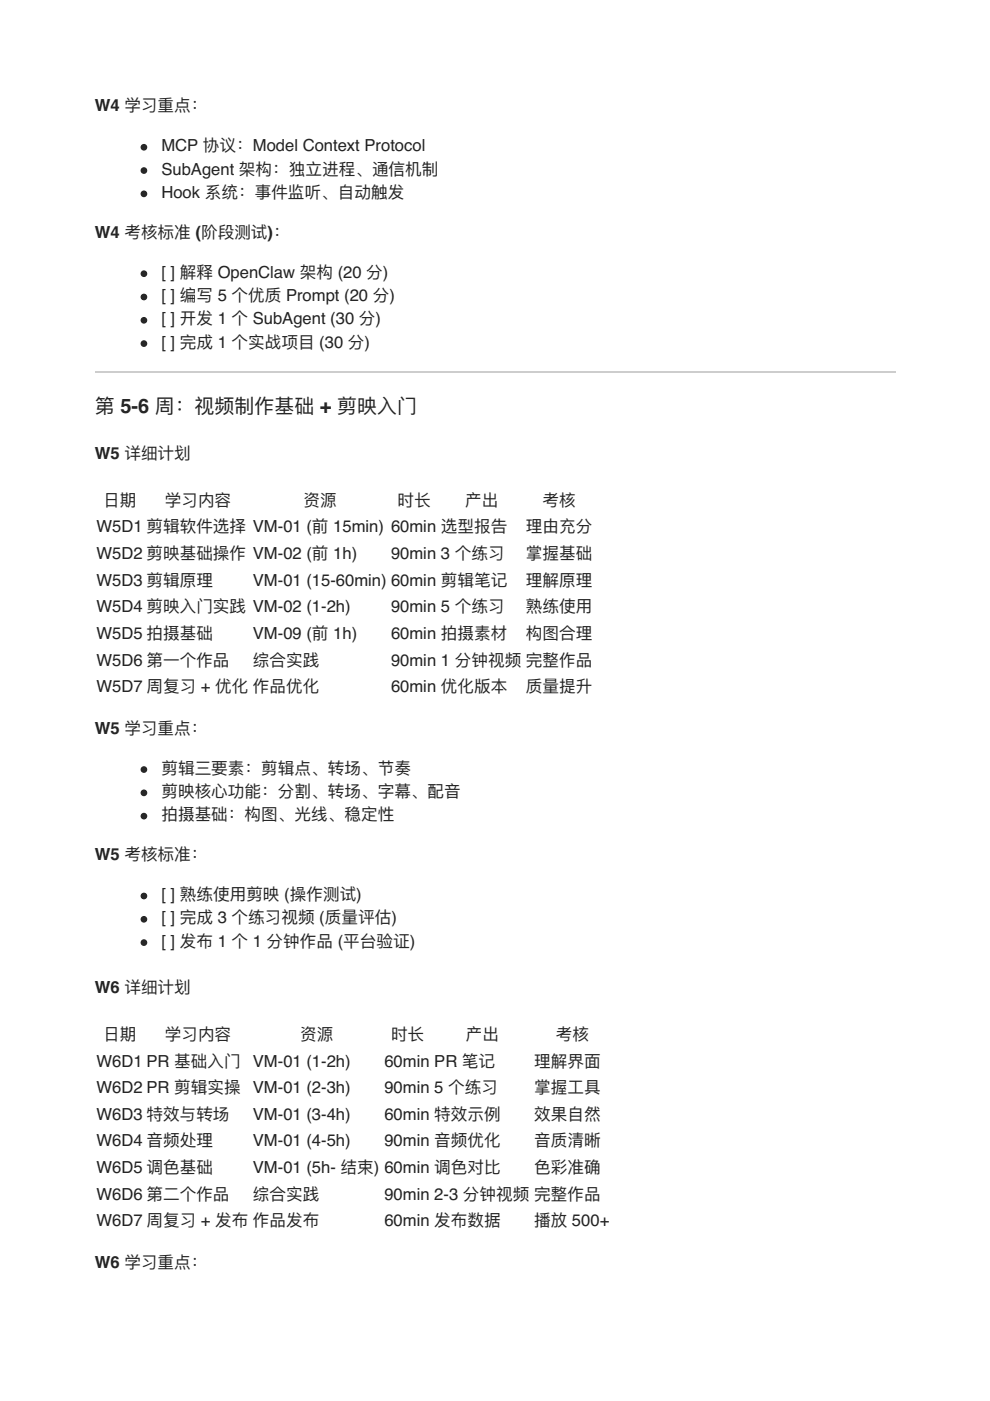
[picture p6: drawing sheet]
<svg xmlns="http://www.w3.org/2000/svg" width="210mm" height="297mm" viewBox="0 0 210 297" stroke-linecap="round" stroke-linejoin="round" font-family="sans-serif">
<defs><g id="words">
<text font-size="4.2" fill="#222" x="20.1" y="87.5">第 5-6 周：视频制作基础 + 剪映⼊⻔</text>
<g font-size="3.5" fill="#222">
<text x="20.1" y="23.6">W4 学习重点：</text>
<text x="34.2" y="32.1">MCP 协议：Model Context Protocol</text>
<text x="34.2" y="37">SubAgent 架构：独⽴进程、通信机制</text>
<text x="34.2" y="42">Hook 系统：事件监听、⾃动触发</text>
<text x="20.1" y="50.4">W4 考核标准 (阶段测试)：</text>
<text x="34.2" y="58.9">[ ] 解释 OpenClaw 架构 (20 分)</text>
<text x="34.2" y="63.9">[ ] 编写 5 个优质 Prompt (20 分)</text>
<text x="34.2" y="68.8">[ ] 开发 1 个 SubAgent (30 分)</text>
<text x="34.2" y="73.7">[ ] 完成 1 个实战项⽬ (30 分)</text>
<text x="20.1" y="97.4">W5 详细计划</text>
<text x="21.9" y="107.2">⽇期</text>
<text x="34.9" y="107.2">学习内容</text>
<text x="64.4" y="107.2">资源</text>
<text x="84.3" y="107.2">时⻓</text>
<text x="98.6" y="107.2">产出</text>
<text x="115" y="107.2">考核</text>
<text x="20.5" y="112.9">W5D1 剪辑软件选择 VM-01 (前 15min) 60min 选型报告</text>
<text x="111.5" y="112.9">理由充分</text>
<text x="20.5" y="118.5">W5D2 剪映基础操作 VM-02 (前 1h)</text>
<text x="82.9" y="118.5">90min 3 个练习</text>
<text x="111.5" y="118.5">掌握基础</text>
<text x="20.5" y="124.2">W5D3 剪辑原理</text>
<text x="53.6" y="124.2">VM-01 (15-60min) 60min 剪辑笔记</text>
<text x="111.5" y="124.2">理解原理</text>
<text x="20.5" y="129.8">W5D4 剪映⼊⻔实践 VM-02 (1-2h)</text>
<text x="82.9" y="129.8">90min 5 个练习</text>
<text x="111.5" y="129.8">熟练使⽤</text>
<text x="20.5" y="135.5">W5D5 拍摄基础</text>
<text x="53.6" y="135.5">VM-09 (前 1h)</text>
<text x="82.9" y="135.5">60min 拍摄素材</text>
<text x="111.5" y="135.5">构图合理</text>
<text x="20.5" y="141.1">W5D6 第⼀个作品</text>
<text x="53.6" y="141.1">综合实践</text>
<text x="82.9" y="141.1">90min 1 分钟视频 完整作品</text>
<text x="20.5" y="146.8">W5D7 周复习 + 优化 作品优化</text>
<text x="82.9" y="146.8">60min 优化版本</text>
<text x="111.5" y="146.8">质量提升</text>
<text x="20.1" y="155.6">W5 学习重点：</text>
<text x="34.2" y="164">剪辑三要素：剪辑点、转场、节奏</text>
<text x="34.2" y="169">剪映核⼼功能：分割、转场、字幕、配⾳</text>
<text x="34.2" y="173.9">拍摄基础：构图、光线、稳定性</text>
<text x="20.1" y="182.4">W5 考核标准：</text>
<text x="34.2" y="190.9">[ ] 熟练使⽤剪映 (操作测试)</text>
<text x="34.2" y="195.8">[ ] 完成 3 个练习视频 (质量评估)</text>
<text x="34.2" y="200.7">[ ] 发布 1 个 1 分钟作品 (平台验证)</text>
<text x="20.1" y="210.6">W6 详细计划</text>
<text x="21.9" y="220.5">⽇期</text>
<text x="34.9" y="220.5">学习内容</text>
<text x="63.7" y="220.5">资源</text>
<text x="82.9" y="220.5">时⻓</text>
<text x="98.8" y="220.5">产出</text>
<text x="117.8" y="220.5">考核</text>
<text x="20.5" y="226.1">W6D1 PR 基础⼊⻔</text>
<text x="53.6" y="226.1">VM-01 (1-2h)</text>
<text x="81.5" y="226.1">60min PR 笔记</text>
<text x="113.2" y="226.1">理解界⾯</text>
<text x="20.5" y="231.8">W6D2 PR 剪辑实操</text>
<text x="53.6" y="231.8">VM-01 (2-3h)</text>
<text x="81.5" y="231.8">90min 5 个练习</text>
<text x="113.2" y="231.8">掌握⼯具</text>
<text x="20.5" y="237.4">W6D3 特效与转场</text>
<text x="53.6" y="237.4">VM-01 (3-4h)</text>
<text x="81.5" y="237.4">60min 特效示例</text>
<text x="113.2" y="237.4">效果⾃然</text>
<text x="20.5" y="243.1">W6D4 ⾳频处理</text>
<text x="53.6" y="243.1">VM-01 (4-5h)</text>
<text x="81.5" y="243.1">90min ⾳频优化</text>
<text x="113.2" y="243.1">⾳质清晰</text>
<text x="20.5" y="248.7">W6D5 调⾊基础</text>
<text x="53.6" y="248.7">VM-01 (5h- 结束) 60min 调⾊对⽐</text>
<text x="113.2" y="248.7">⾊彩准确</text>
<text x="20.5" y="254.4">W6D6 第⼆个作品</text>
<text x="53.6" y="254.4">综合实践</text>
<text x="81.5" y="254.4">90min 2-3 分钟视频 完整作品</text>
<text x="20.5" y="260">W6D7 周复习 + 发布 作品发布</text>
<text x="81.5" y="260">60min 发布数据</text>
<text x="113.2" y="260">播放 500+</text>
<text x="20.1" y="268.8">W6 学习重点：</text>
</g>
</g></defs>
<path d="M20.1 78.8h169.7" fill="none" stroke="#ccc" stroke-width=".35"/>
<g fill="#222" stroke="#222" stroke-width=".35">
<circle cx="30.5" cy="31.2" r=".53"/>
<circle cx="30.5" cy="36.2" r=".53"/>
<circle cx="30.5" cy="41.1" r=".53"/>
<circle cx="30.5" cy="58" r=".53"/>
<circle cx="30.5" cy="63" r=".53"/>
<circle cx="30.5" cy="67.9" r=".53"/>
<circle cx="30.5" cy="72.8" r=".53"/>
<circle cx="30.5" cy="163.2" r=".53"/>
<circle cx="30.5" cy="168.1" r=".53"/>
<circle cx="30.5" cy="173" r=".53"/>
<circle cx="30.5" cy="190" r=".53"/>
<circle cx="30.5" cy="194.9" r=".53"/>
<circle cx="30.5" cy="199.8" r=".53"/>
</g>
<use href="#words"/>
</svg>
